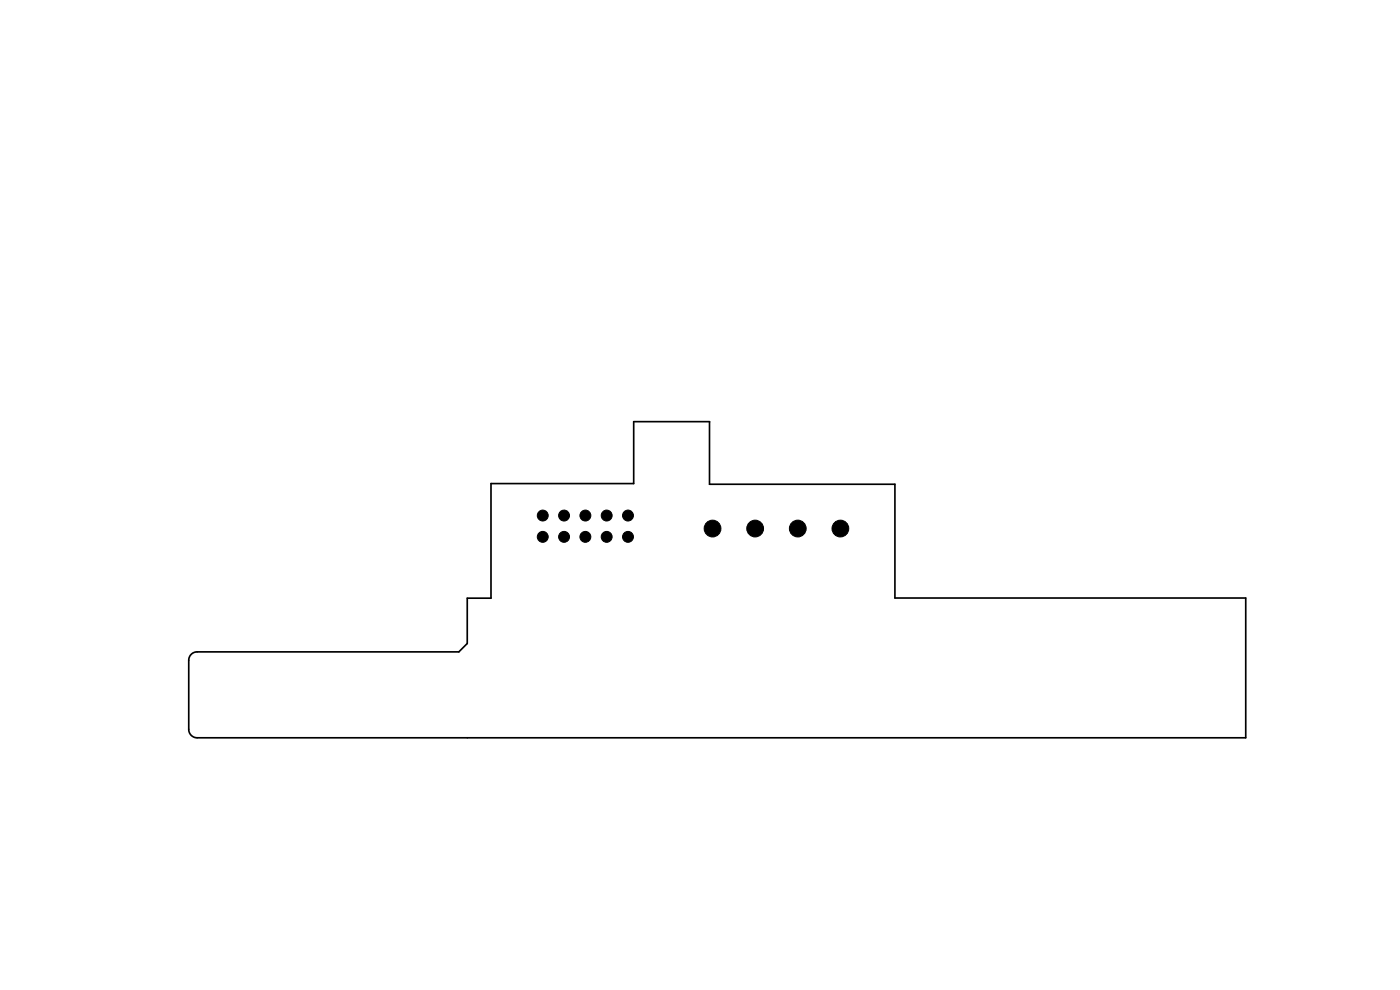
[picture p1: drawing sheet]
<svg xmlns="http://www.w3.org/2000/svg" width="297mm" height="210mm" viewBox="0 0 297 210" stroke-linecap="round" stroke-linejoin="round" font-family="sans-serif">
<path d="M40.6 138.8l.5-.4 .7-.1h55.5l1.8-1.8v-9.6h5.1v-24.3h30.2v-13.2h16.1v13.3h39.4v24.2h74.4v29.6h-222.5a1.78 1.78 0 0 1-1.8-1.8v-14.6l.2-.8z" fill="none" stroke="#000" stroke-width=".36"/>
<g fill="#000" stroke="#000" stroke-width=".21">
<circle cx="115.1" cy="109.4" r="1.16"/>
<circle cx="115.1" cy="113.9" r="1.16"/>
<circle cx="119.7" cy="109.4" r="1.16"/>
<circle cx="119.7" cy="113.9" r="1.16"/>
<circle cx="124.2" cy="109.4" r="1.16"/>
<circle cx="124.2" cy="113.9" r="1.16"/>
<circle cx="128.7" cy="109.4" r="1.16"/>
<circle cx="128.7" cy="113.9" r="1.16"/>
<circle cx="133.2" cy="109.4" r="1.16"/>
<circle cx="133.2" cy="113.9" r="1.16"/>
<circle cx="151.2" cy="112.1" r="1.78"/>
<circle cx="160.2" cy="112.1" r="1.78"/>
<circle cx="169.2" cy="112.1" r="1.78"/>
<circle cx="178.3" cy="112.1" r="1.78"/>
</g>
</svg>
